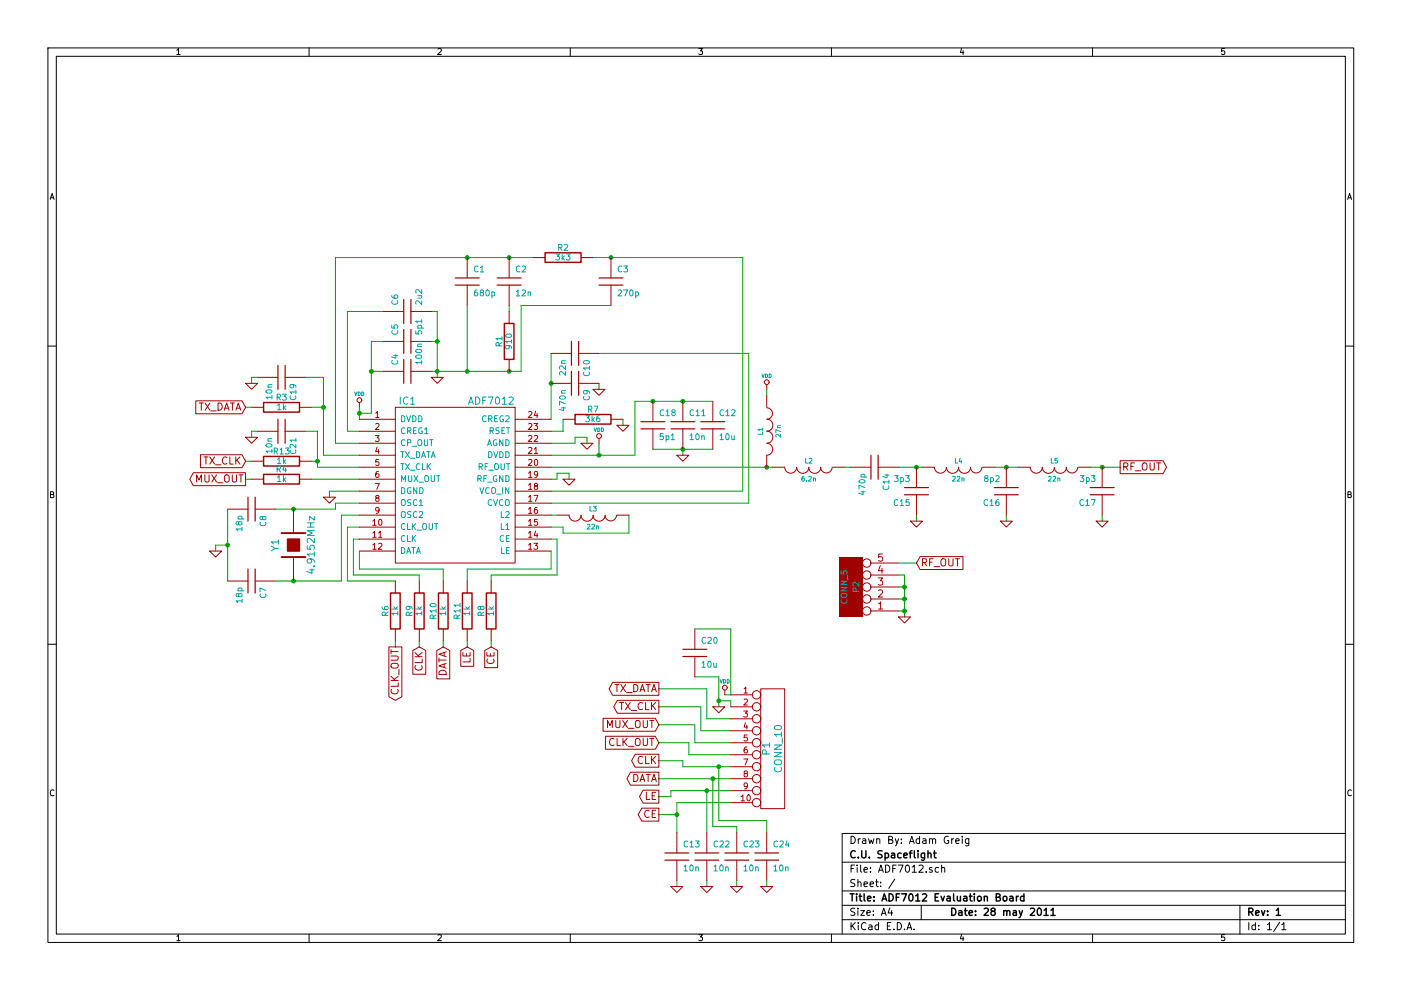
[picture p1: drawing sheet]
<svg xmlns="http://www.w3.org/2000/svg" width="297mm" height="210mm" viewBox="0 0 297 210" stroke-linecap="round" stroke-linejoin="round" font-family="sans-serif">
<g fill="none" stroke="#000" stroke-width=".21">
<path d="M10.2 10.2h276.8v189.6h-276.8zM11.9 11.9h273.3v186.1h-273.3zM37.5 10.7l.3-.4v1.3M37.5 11.6h.7M65.5 10.2v1.7M92.9 10.4l.4-.1 .3 .4-.8 .9h.8M120.9 10.2v1.7M148.2 10.3h.7l-.4 .5 .4 .1v.5l-.2 .2-.5-.2M176.3 10.2v1.7M203.9 10.2l-.3 1h.8M204.2 10.7v.9M231.6 10.2v1.7"/>
<path d="M259.6 10.3h-.6v.6l.2-.1 .4 .1v.5l-.1 .2-.5-.2M10.6 42.3l.4-1.3 .5 1.3M10.8 41.9h.6M285.7 42.3l.4-1.3 .5 1.3M285.9 41.9h.5M10.2 73.4h1.7M285.2 73.4h1.8M10.7 104.9l.6-.1v-.4l-.6-.2v1.3h.5l.2-.4-.2-.2M285.8 104.9l.5-.1 .1-.4-.6-.2v1.3h.5l.2-.4-.3-.2M10.2 136.6h1.7M285.2 136.6h1.8M11.4 167.6a.55 .55 0 0 0-.7 .1 .55 .55 0 0 0 0 .7l.4 .3 .3-.1"/>
<path d="M180.4 177.3a.77 .77 0 0 1 .9 .8 .77 .77 0 0 1-.9 .7zM182 177.8v1M182.4 177.8l-.4 .3M182.9 177.9h.6l.1 .9M183.6 178.2l-.7 .1a.3 .3 0 0 0 .2 .5h.5M184.2 177.8l.2 1 .3-.7 .3 .7 .3-1M185.9 178l.1-.1a.36 .36 0 0 1 .5 .2v.7M185.9 177.8v1M188.4 178.1l.7-.1 .1-.3v-.2l-.8-.2v1.5h.6l.2-.1 .1-.4-.4-.2M189.8 177.8l.4 1M190.5 177.8l-.5 1.4-.2 .1M191.1 178.7v.1"/>
<path d="M191.1 177.9v.2M192.8 178.8l.5-1.5 .5 1.5M192.9 178.4h.8M195 177.9l-.5-.1-.3 .3 .1 .6 .2 .1h.5M195 177.3v1.5M195.7 177.9h.6v.9M196.3 178.2l-.6 .1a.3 .3 0 0 0 .1 .5h.5M197.1 178v-.1a.36 .36 0 0 1 .6 .2v.7M197.1 177.8v1M197.7 178.1a.35 .35 0 0 1 .3-.3 .35 .35 0 0 1 .4 .3v.7M201.1 177.4a.7 .7 0 0 0-.9 .7 .7 .7 0 0 0 .9 .6v-.5h-.3M201.8 177.8v1"/>
<path d="M202.2 177.8l-.4 .3M202.6 178.3l.8-.1-.1-.3-.4-.1-.3 .3 .1 .7h.6M204 177.3v.2M204 177.8v1M205.4 177.8v1.3l-.3 .2h-.4M205.4 177.9l-.4-.1-.3 .3v.6l.3 .1h.4M285.2 176.7h-106.6v21.3M286.5 167.6a.55 .55 0 0 0-.7 .1 .55 .55 0 0 0 0 .7l.4 .3 .3-.1M37.5 198.6l.3-.4v1.2M37.5 199.4h.7M65.5 198v1.8M92.9 198.3l.4-.1 .3 .4-.8 .8h.8"/>
<path d="M120.9 198v1.8M148.2 198.2h.7l-.4 .5 .4 .1v.5l-.2 .1-.5-.1M176.3 198v1.8M178.6 182.8h106.6M178.6 188.9h106.6M178.6 195h106.6M178.6 191.9h106.6M180.4 195.6v1.5M180.4 184.2h.5M180.7 196.3l.6 .8M181.2 183.4h-.8v1.5M181.3 192.6h-.6l-.3 .3 .1 .3 .7 .3v.5l-.3 .1-.5-.1"/>
<path d="M181.3 186.5h-.6l-.3 .3 .1 .3 .7 .3v.5l-.3 .1-.5-.1M181.3 195.6l-.9 .9M181.7 183.4v.2M181.7 183.9v1M181.9 192.6v.1M181.9 187.1l.1-.1a.36 .36 0 0 1 .5 .2v.8M181.9 186.5v1.5M181.9 193.1v1M182 195.6v.2M182 196.1v1M182.5 183.4v1.3l.2 .2M182.5 193.1h.8l-.8 1h.8"/>
<path d="M183.2 184.4l.7-.1-.1-.3-.4-.1-.2 .3 .1 .7h.5M183.2 187.5l.7-.1-.1-.4h-.4l-.2 .2 .1 .7h.5M183.6 195.8a.72 .72 0 0 0-1 .5 .72 .72 0 0 0 .7 .8l.3-.1M183.8 193.6l.7-.2v-.3h-.5l-.2 .2 .1 .7h.6M184.2 196.2h.6l.1 .9M184.5 187.5l.7-.1-.1-.4h-.4l-.2 .2 .1 .7h.5M184.6 184.8v.1M184.6 184v.2M184.9 196.5l-.7 .1a.3 .3 0 0 0 .2 .5h.5M185.2 194v.1M185.2 193.1v.2M185.6 187h.6"/>
<path d="M185.9 186.5v1.3l.3 .2M186.3 196.2l-.5-.1-.3 .3 .1 .6 .2 .1h.5M186.3 184.9l.5-1.5 .5 1.5M186.3 195.6v1.5M186.4 184.5h.7M186.7 187.9v.1M186.7 187v.2M186.9 194.1l.5-1.5 .5 1.5M187 193.6h.7M187.8 183.4a.77 .77 0 0 1 .9 .8 .77 .77 0 0 1-.9 .7zM188.1 196.3h.5M188.7 192.5l-.4 1.1h1"/>
<path d="M188.9 195.6h-.8v1.5h.8M189 193.1v1M189.3 184.2h.5M189.5 197v.1M189.7 186.4l-1.3 2M190 183.4h-.7v1.5M190.2 195.6a.77 .77 0 0 1 .9 .8 .77 .77 0 0 1-.9 .7zM190.4 183.4h1.1l-.7 1.5M191.8 197v.1M192.1 183.6l.2-.2a.81 .81 0 0 1 .6 .8 .81 .81 0 0 1-.6 .7l-.2-.1-.2-.4zM192.3 197.1l.5-1.5 .5 1.5M192.4 196.7h.8"/>
<path d="M193.4 183.8l.5-.4v1.5M193.4 184.9h.9M193.8 197v.1M194.8 183.6l.6-.2 .3 .4-.9 1.1h.9M195.3 191.9v3.1M196.4 184.8v.1M197.6 184l-.3-.1-.3 .3 .1 .2 .5 .1v.4h-.6M199 184l-.4-.1-.3 .3v.6l.3 .1h.4M199.6 184.1l.1-.1a.36 .36 0 0 1 .6 .2v.7M199.6 183.4v1.5M203.9 198.1l-.3 .9h.8M204.2 198.6v.8"/>
<path d="M231.6 198v1.8M259.6 198.2h-.6v.6l.2-.1 .4 .1v.5l-.1 .1-.5-.1M262.9 191.9v6.1M264.8 195.6v1.5M266.2 196.2l-.5-.1-.3 .3 .1 .6 .2 .1h.5M266.2 195.6v1.5M266.9 197v.1M266.9 196.2v.1M268.7 196l.5-.4v1.5M268.7 197.1h.9M271.3 195.5l-1.3 2M271.8 196l.4-.4v1.5"/>
<path d="M271.8 197.1h.8"/>
</g>
<g fill="none" stroke="#000" stroke-width=".3">
<path d="M180.2 189.5h.9M180.7 189.5v1.5M181.3 180.5a.72 .72 0 0 0-1 .5 .72 .72 0 0 0 .7 .9l.3-.1M181.6 189.5v.2M181.6 190v1M182 181.8v.1M182.1 190h.6M182.3 189.5v1.3l.4 .2M182.7 180.4v1.2l.3 .3h.3l.3-.3v-1.2M183.2 189.5v1.3l.2 .2M183.9 190.5l.8-.1-.1-.3-.4-.1-.3 .2 .1 .8h.6M184.3 181.8v.1"/>
<path d="M185.3 190.9v.1M185.3 190.1v.1M187 191l.5-1.5 .5 1.5M187 180.4h-.6l-.3 .3 .2 .3 .6 .3v.5l-.2 .1-.6-.1M187.1 190.6h.8M187.7 180.9h.4l.3 .3-.1 .6-.2 .1-.4-.1M187.7 180.9v1.5M188.5 189.5a.77 .77 0 0 1 .9 .8 .77 .77 0 0 1-.9 .7zM189 180.9h.6l.1 1M189.7 181.3l-.7 .1a.3 .3 0 0 0 .2 .5l.5-.1M190 190.2h.5M190.8 189.5h-.8v1.5"/>
<path d="M191.1 180.9h-.5l-.3 .3 .1 .6 .2 .1 .5-.1M191.2 189.5h1l-.7 1.5M191.6 181.4l.8-.1-.1-.4h-.5l-.2 .2 .1 .7h.6M192.8 180.9h.6M192.9 189.6l.2-.1a.81 .81 0 0 1 .5 .8 .81 .81 0 0 1-.5 .7 .98 .98 0 0 1-.2-1.4zM193.4 180.4l-.4 .2v1.3M193.9 180.4v1.3l.2 .2M194.1 189.9l.5-.4v1.5M194.1 191h.9M194.6 180.4v.1M194.6 180.9v1M195.6 189.7l.6-.2 .3 .4-1 1.1h1"/>
<path d="M196 180.9v1.2l-.2 .3-.4-.1M196 180.9h-.4l-.3 .3 .1 .6 .2 .1 .4-.1M196.7 181l.1-.1a.36 .36 0 0 1 .6 .2v.8M196.7 180.4v1.5M197.9 180.9h.6M198.1 180.4v1.3l.4 .2M198.3 190.2h.5M199 189.5h-.7v1.5h.7M199.5 190l.4 1 .3-1M200.8 190.1h.6l.1 .9M201.5 190.4l-.7 .1a.3 .3 0 0 0 .2 .5h.5M201.8 192.6a.77 .77 0 0 1 .9 .7 .77 .77 0 0 1-.9 .8z"/>
<path d="M202.2 189.5v1.3l.2 .2M203 190v1h.4l.2-.1M203.3 193.1h.6l.1 1M203.6 190v1M204 193.4l-.7 .2a.3 .3 0 0 0 .2 .5l.5-.1M204.3 190.1h.6l.1 .9M204.5 193.1h.6M204.7 192.6v1.3l.4 .2M205 190.4l-.7 .1a.3 .3 0 0 0 .2 .5h.5M205.5 193.6l.7-.2-.1-.3h-.4l-.2 .2v.7h.6M205.5 190h.6M205.7 189.5v1.3l.4 .2"/>
<path d="M206.6 189.5v.2M206.6 190v1M206.8 194v.1M206.8 193.1v.2M207.4 190.1l.3-.1 .4 .3v.5l-.4 .2-.5-.2zM208.7 192.7l.5-.1 .4 .4-1 1.1h1M208.7 190.2l.1-.1a.36 .36 0 0 1 .5 .1v.8M208.7 190v1M210.4 193.2l-.3-.3 .1-.2 .2-.1h.4l.2 .3-.1 .2-.6 .2-.2 .2 .1 .5 .2 .1h.3l.3-.3v-.3l-.3-.3M211.2 190.2h.7l.1-.3v-.2l-.8-.2v1.5h.6l.2-.1 .1-.4-.4-.3M212.8 193.2l.1-.1a.36 .36 0 0 1 .6 .2v.8M212.8 193.1v1"/>
<path d="M212.8 190.1l.4-.1 .3 .3v.5l-.3 .2-.5-.2zM213.5 193.3a.35 .35 0 0 1 .3-.2 .35 .35 0 0 1 .3 .2v.8M214.1 190.1h.6l.1 .9M214.8 190.4l-.7 .1a.3 .3 0 0 0 .2 .5h.5M214.8 193.1h.6l.1 1M215.5 193.4l-.7 .2a.3 .3 0 0 0 .2 .5l.5-.1M215.5 190v1M215.9 190l-.4 .3M216.1 193.1l.3 1M216.8 193.1l-.5 1.4-.2 .1M217.1 190.1l-.4-.1-.3 .3v.6l.3 .1h.4M217.1 189.5v1.5"/>
<path d="M218.5 192.7l.5-.1 .4 .4-1 1.1h1M220.1 192.7l.2-.1a.81 .81 0 0 1 .5 .7 .81 .81 0 0 1-.5 .8l-.2-.1-.2-.5zM221.4 193l.4-.4v1.5M221.4 194.1h.9M222.8 193l.5-.4v1.5M222.8 194.1h.9M264.8 193.4l.7-.1 .2-.2-.1-.4-.2-.1h-.6v1.5M265.2 193.4l.5 .7M266.2 193.6l.8-.2-.1-.3h-.5l-.2 .2 .1 .7h.6M267.5 193.1l.3 1 .4-1M268.8 194v.1M268.8 193.1v.2"/>
<path d="M270.6 193l.4-.4v1.5M270.6 194.1h.9"/>
</g>
<path d="M190.5 119.4h3.8" fill="none" stroke="#00a000" stroke-width=".21"/>
<circle cx="191.8" cy="127" r=".41" fill="#00a000"/>
<g fill="none" stroke="#00a000" stroke-width=".21">
<path d="M190.5 124.5h1.3M190.5 129.5h1.3"/>
<circle cx="191.8" cy="127" r=".41"/>
</g>
<circle cx="151.1" cy="165.1" r=".41" fill="#00a000"/>
<g fill="none" stroke="#00a000" stroke-width=".21">
<path d="M151.1 165.1v10.2h5.1v1.2"/>
<circle cx="151.1" cy="165.1" r=".41"/>
</g>
<circle cx="143.5" cy="172.7" r=".41" fill="#00a000"/>
<g fill="none" stroke="#00a000" stroke-width=".21">
<path d="M143.5 170.2v6.3M149.9 186.7v1.3M162.6 186.7v1.3"/>
<circle cx="143.5" cy="172.7" r=".41"/>
</g>
<circle cx="152.4" cy="148.6" r=".41" fill="#00a000"/>
<g fill="none" stroke="#00a000" stroke-width=".21">
<path d="M194.3 109.2v1.3M213.4 109.2v1.3M139.7 153.7h7.6v3.8h7.6M139.7 146.1h10.2v6.3h5M147.3 143.5h5.1v6.4M153.7 147.3h1.2M139.7 161.3h5.1v1.3h10.1M154.9 167.6h-12.7v1.3h-2.5"/>
<circle cx="152.4" cy="148.6" r=".41"/>
</g>
<circle cx="213.4" cy="99.1" r=".41" fill="#00a000"/>
<g fill="none" stroke="#00a000" stroke-width=".21">
<path d="M210.8 99.1h5.1"/>
<circle cx="213.4" cy="99.1" r=".41"/>
</g>
<circle cx="194.3" cy="99.1" r=".41" fill="#00a000"/>
<g fill="none" stroke="#00a000" stroke-width=".21">
<path d="M144.8 95.3v1.2M162.6 82.6v1.2M179.1 99.1h1.2M190.5 99.1h5.1M116.8 101.6h1.3v-1.3h2.6v1.3"/>
<circle cx="194.3" cy="99.1" r=".41"/>
</g>
<circle cx="144.8" cy="85.1" r=".41" fill="#00a000"/>
<g fill="none" stroke="#00a000" stroke-width=".21">
<path d="M134.6 85.1h16.5"/>
<circle cx="144.8" cy="85.1" r=".41"/>
</g>
<circle cx="127" cy="96.5" r=".41" fill="#00a000"/>
<g fill="none" stroke="#00a000" stroke-width=".21">
<path d="M116.8 94h5.1v-1.3h2.6v1.3M132.1 88.9v1.3M134.6 85.1v11.4h-17.8"/>
<circle cx="127" cy="96.5" r=".41"/>
</g>
<circle cx="116.8" cy="81.3" r=".41" fill="#00a000"/>
<g fill="none" stroke="#00a000" stroke-width=".21">
<path d="M116.8 74.9v14M127 81.3v1.3"/>
<circle cx="116.8" cy="81.3" r=".41"/>
</g>
<circle cx="99.1" cy="78.7" r=".41" fill="#00a000"/>
<g fill="none" stroke="#00a000" stroke-width=".21">
<path d="M99.1 64.8v13.9"/>
<circle cx="99.1" cy="78.7" r=".41"/>
</g>
<circle cx="99.1" cy="54.6" r=".41" fill="#00a000"/>
<g fill="none" stroke="#00a000" stroke-width=".21">
<path d="M78.7 78.7h2.6M81.3 66h-7.6v25.4h2.5"/>
<circle cx="99.1" cy="54.6" r=".41"/>
</g>
<circle cx="76.2" cy="87.6" r=".41" fill="#00a000"/>
<g fill="none" stroke="#00a000" stroke-width=".21">
<path d="M76.2 87.6h2.5"/>
<circle cx="76.2" cy="87.6" r=".41"/>
</g>
<circle cx="92.7" cy="78.7" r=".41" fill="#00a000"/>
<g fill="none" stroke="#00a000" stroke-width=".21">
<path d="M91.4 72.4h1.3M54.6 80h-1.3v1.3M66 86.4h2.6M68.6 96.5h7.6M76.2 86.4v2.5"/>
<circle cx="92.7" cy="78.7" r=".41"/>
</g>
<circle cx="67.3" cy="97.8" r=".41" fill="#00a000"/>
<g fill="none" stroke="#00a000" stroke-width=".21">
<path d="M52.1 97.8h1.2M64.8 91.4h2.5v7.7M66 101.6h10.2M83.8 135.9v1.3M94 135.9v1.3M104.1 135.9v1.3"/>
<circle cx="67.3" cy="97.8" r=".41"/>
</g>
<circle cx="62.2" cy="108" r=".41" fill="#00a000"/>
<g fill="none" stroke="#00a000" stroke-width=".21">
<path d="M76.2 106.7h-5.1v1.3h-12.7M76.2 104.1h-6.3v1.3M133.4 109.2v3.8h-14v-1.2h-2.6"/>
<circle cx="62.2" cy="108" r=".41"/>
</g>
<circle cx="48.3" cy="115.6" r=".41" fill="#00a000"/>
<g fill="none" stroke="#00a000" stroke-width=".21">
<path d="M48.3 115.6h-2.6v1.2M48.3 108v15.2M72.4 109.2h3.8M76.2 111.8h-2.5v11.4h10.1M76.2 116.8v3.9h17.8v2.5M76.2 114.3h-1.3v7.6h14v1.3M116.8 116.8v3.9h-17.7v2.5M116.8 114.3h1.3v7.6h-14v1.3M116.8 109.2h1.3M58.4 123.2h14"/>
<circle cx="48.3" cy="115.6" r=".41"/>
</g>
<circle cx="62.2" cy="123.2" r=".41" fill="#00a000"/>
<g fill="none" stroke="#00a000" stroke-width=".21">
<path d="M54.6 91.4h-1.3v1.3M64.8 80h3.8v16.5M66 97.8h1.3M67.3 99.1h8.9M52.1 101.6h1.2M72.4 109.2v14M88.9 135.9v1.3M99.1 135.9v1.3"/>
<circle cx="62.2" cy="123.2" r=".41"/>
</g>
<circle cx="68.6" cy="86.4" r=".41" fill="#00a000"/>
<g fill="none" stroke="#00a000" stroke-width=".21">
<path d="M91.4 66h1.3v14M52.1 86.4h1.2"/>
<circle cx="68.6" cy="86.4" r=".41"/>
</g>
<circle cx="92.7" cy="72.4" r=".41" fill="#00a000"/>
<g fill="none" stroke="#00a000" stroke-width=".21">
<path d="M81.3 72.4h-2.6v15.2"/>
<circle cx="92.7" cy="72.4" r=".41"/>
</g>
<circle cx="78.7" cy="78.7" r=".41" fill="#00a000"/>
<g fill="none" stroke="#00a000" stroke-width=".21">
<path d="M113 54.6h-41.9v39.4h5.1"/>
<circle cx="78.7" cy="78.7" r=".41"/>
</g>
<circle cx="107.9" cy="54.6" r=".41" fill="#00a000"/>
<g fill="none" stroke="#00a000" stroke-width=".21">
<path d="M125.7 54.6h31.8v49.5h-40.7"/>
<circle cx="107.9" cy="54.6" r=".41"/>
</g>
<circle cx="129.5" cy="54.6" r=".41" fill="#00a000"/>
<g fill="none" stroke="#00a000" stroke-width=".21">
<path d="M108 64.8v1.2M129.5 64.8h-19v13.9h-19.1"/>
<circle cx="129.5" cy="54.6" r=".41"/>
</g>
<circle cx="107.9" cy="78.7" r=".41" fill="#00a000"/>
<g fill="none" stroke="#00a000" stroke-width=".21">
<path d="M127 74.9h31.8v31.8h-42M119.4 88.9v2.5h-2.6M127 94v2.5"/>
<circle cx="107.9" cy="78.7" r=".41"/>
</g>
<circle cx="138.4" cy="85.1" r=".41" fill="#00a000"/>
<g fill="none" stroke="#00a000" stroke-width=".21">
<path d="M138.4 95.3h12.7"/>
<circle cx="138.4" cy="85.1" r=".41"/>
</g>
<circle cx="144.8" cy="95.3" r=".41" fill="#00a000"/>
<g fill="none" stroke="#00a000" stroke-width=".21">
<path d="M116.8 99.1h47"/>
<circle cx="144.8" cy="95.3" r=".41"/>
</g>
<circle cx="162.6" cy="99.1" r=".41" fill="#00a000"/>
<g fill="none" stroke="#00a000" stroke-width=".21">
<path d="M231.1 99.1h6.4M233.7 109.2v1.3"/>
<circle cx="162.6" cy="99.1" r=".41"/>
</g>
<circle cx="233.7" cy="99.1" r=".41" fill="#00a000"/>
<g fill="none" stroke="#00a000" stroke-width=".21">
<path d="M147.3 133.4h7.6v13.9M139.7 149.9h8.9v5h6.3M139.7 157.5h6.4v2.5h8.8M152.4 148.6h2.5v1.3M139.7 165.1h15.2M139.7 172.7h3.8M143.5 170.2h11.4M149.9 167.6v8.9M143.5 186.7v1.3M156.2 186.7v1.3"/>
<circle cx="233.7" cy="99.1" r=".41"/>
</g>
<circle cx="149.9" cy="167.6" r=".41" fill="#00a000"/>
<g fill="none" stroke="#00a000" stroke-width=".21">
<path d="M152.4 162.6v11.4h10.2v2.5"/>
<circle cx="149.9" cy="167.6" r=".41"/>
</g>
<circle cx="152.4" cy="162.6" r=".41" fill="#00a000"/>
<g fill="none" stroke="#00a000" stroke-width=".21">
<path d="M190.5 127h1.3"/>
<circle cx="152.4" cy="162.6" r=".41"/>
</g>
<circle cx="191.8" cy="129.5" r=".41" fill="#00a000"/>
<g fill="none" stroke="#00a000" stroke-width=".21">
<path d="M190.5 121.9h1.3v8.9"/>
<circle cx="191.8" cy="129.5" r=".41"/>
</g>
<circle cx="191.8" cy="124.5" r=".41" fill="#00a000"/>
<circle cx="191.8" cy="124.5" r=".41" fill="none" stroke="#00a000" stroke-width=".21"/>
<path d="M177.8 118.1h5.1v12.7h-5.1z" fill="#ffff80"/>
<path d="M177.8 118.1h5.1v12.7h-5.1z" fill="#a00000"/>
<g fill="none" stroke="#a00000" stroke-width=".21">
<path d="M99.1 54.6v4.3M108 54.6v4.3M113 54.6h2.6M123.2 54.6h2.5M129.5 54.6v4.3M81.3 66h4.3M81.3 72.4h4.3M81.3 78.7h4.3M87.1 66h4.3M87.1 72.4h4.3M87.1 78.7h4.3M99.1 60.5v4.3"/>
<path d="M108 60.5v4.3M108 66v2.6M108 76.2v2.5M116.8 74.9h4.4M122.7 74.9h4.3M129.5 60.5v4.3M41.5 85h9.8l.8 1.4-.8 1.3h-9.8zM42.2 85.4h.9M42.5 96.4h8.8l.8 1.4-.8 1.4h-8.8zM42.7 85.4v1.6M43.2 96.9h.9M43.5 85.4l1 1.6"/>
<path d="M43.7 96.9v1.5M44.5 96.9l1 1.5M44.5 85.4l-1 1.6M44.7 87.1h1.2M45.5 96.9l-1 1.5M45.7 98.6h1.2M46.2 85.4a.77 .77 0 0 1 .9 .8 .77 .77 0 0 1-.9 .8zM47.5 87l.6-1.6 .5 1.6M47.7 86.5h.7M48.1 97a.72 .72 0 0 0-1 .5 .72 .72 0 0 0 .7 .9l.3-.1M48.7 96.9v1.5h.8M48.8 85.4h.9"/>
<path d="M49.3 85.4v1.6M50 96.9v1.5M50 87l.5-1.6 .5 1.6M50.1 86.5h.8M50.2 97.5l.7 .9M50.9 96.9l-.9 .9M52.1 81.3h2.5l-1.3 1.3zM52.1 92.7h2.5l-1.3 1.3zM53.3 86.4h2.6M53.3 97.8h2.6M54.6 80h4.3M54.6 91.4h4.3"/>
<path d="M60.5 80h4.3M60.5 91.4h4.3M63.5 86.4h2.5M63.5 97.8h2.5M76.2 85.3v1.1M91.4 80h2.6l-1.3 1.3zM116.8 81.3h4.4M119.4 88.9h2.5M122.7 81.3h4.3M123.2 94h2.5l-1.2 1.3zM125.7 82.6h2.6l-1.3 1.2zM127 93v1"/>
<path d="M129.5 88.9h2.6M130.8 90.2h2.6l-1.3 1.2zM138.4 85.1v4.3M138.4 90.9v4.4M143.5 96.5h2.6l-1.3 1.3zM144.8 85.1v4.3M144.8 90.9v4.4M151.1 85.1v4.3M151.1 90.9v4.4M162.6 81.5v1.1M162.6 83.8v2.6M162.6 86.5a1.22 1.22 0 0 1 1.2 1.2 1.22 1.22 0 0 1-1.2 1.2"/>
<path d="M162.6 91.4a1.3 1.3 0 0 1 1.3 1.3 1.3 1.3 0 0 1-1.3 1.3 1.27 1.27 0 0 1 1.2 1.3 1.27 1.27 0 0 1-1.2 1.2v2.6M162.6 88.8a1.3 1.3 0 0 1 1.3 1.3 1.3 1.3 0 0 1-1.3 1.3M163.8 99.1h2.6a1.27 1.27 0 0 0 1.2 1.2 1.27 1.27 0 0 0 1.3-1.2 1.3 1.3 0 0 0 1.3 1.3 1.3 1.3 0 0 0 1.3-1.3M176.4 99.1a1.19 1.19 0 0 1-1.2 1.2 1.19 1.19 0 0 1-1.2-1.2 1.3 1.3 0 0 1-1.3 1.3 1.3 1.3 0 0 1-1.2-1.3M176.5 99.1h2.6M180.3 99.1h4.4M186.2 99.1h4.3M194.3 99.1v4.3M195.6 99.1h2.5a1.27 1.27 0 0 0 1.3 1.2 1.27 1.27 0 0 0 1.3-1.2 1.3 1.3 0 0 0 1.3 1.3 1.3 1.3 0 0 0 1.3-1.3M208.2 99.1a1.19 1.19 0 0 1-1.2 1.2 1.19 1.19 0 0 1-1.2-1.2 1.3 1.3 0 0 1-1.3 1.3 1.3 1.3 0 0 1-1.3-1.3M208.3 99.1h2.5M213.4 99.1v4.3"/>
<path d="M215.9 99.1h2.5a1.27 1.27 0 0 0 1.3 1.2 1.27 1.27 0 0 0 1.3-1.2 1.3 1.3 0 0 0 1.3 1.3 1.3 1.3 0 0 0 1.3-1.3M223.5 99.1a1.3 1.3 0 0 0 1.3 1.3 1.3 1.3 0 0 0 1.3-1.3M226.1 99.1a1.22 1.22 0 0 0 1.2 1.2 1.22 1.22 0 0 0 1.2-1.2M228.6 99.1h2.5M233.7 99.1v4.3M237.5 97.7h9.1l.7 1.4-.7 1.3h-9.1zM238.3 99l.7-.1 .1-.2v-.4l-.3-.2h-.5v1.6M238.6 99l.5 .7M239.8 98.9h.5M240.5 98.1h-.7v1.6M240.7 99.8h1.2M242.4 98.2a.5 .5 0 0 1 .5 0 .5 .5 0 0 1 .3 .5l-.1 .8-.3 .2a.53 .53 0 0 1-.6-.5v-.5z"/>
<path d="M243.8 98.1v1.3l.3 .3h.3l.3-.3v-1.3M245.2 98.1h.9M245.7 98.1v1.6M41 100.2h11.1v2.8h-11.1l-.8-1.4zM41.7 102.2v-1.5l.5 1.1 .5-1.1v1.5M43.4 100.7v1.2l.3 .3h.3l.3-.3v-1.2M44.5 116.8h2.5l-1.3 1.3zM44.9 100.7l1 1.5M45.9 100.7l-1 1.5M46.1 102.4h1.2M47.7 100.9a.5 .5 0 0 1 .5-.2 .5 .5 0 0 1 .4 .5l-.1 .8-.3 .2a.53 .53 0 0 1-.6-.5zM48.3 108h4.3"/>
<path d="M49.3 100.7v1.2l.3 .3h.2l.3-.3v-1.2M50.6 100.7h.9M51.1 100.7v1.5M53.3 101.6h2.6M54.1 108h4.3M63.5 101.6h2.5M68.6 105.4h2.5l-1.2 1.3zM118.1 109.2h2.6a1.27 1.27 0 0 0 1.2 1.3 1.27 1.27 0 0 0 1.3-1.3 1.3 1.3 0 0 0 1.3 1.3 1.3 1.3 0 0 0 1.3-1.3M119.4 101.6h2.5l-1.2 1.3zM125.7 109.2a1.3 1.3 0 0 0 1.3 1.3 1.3 1.3 0 0 0 1.3-1.3M128.3 109.2a1.22 1.22 0 0 0 1.2 1.2 1.22 1.22 0 0 0 1.2-1.2M130.8 109.2h2.6"/>
<path d="M184.7 119.4h5.8M186.6 119.9l-.3 1.1h.9M187.1 117.4h-.8v.8l.2-.2 .5 .1 .1 .2v.5l-.3 .2-.5-.2M193 110.5h2.6l-1.3 1.3zM194.3 104.9v4.3M195.1 118h9.1v2.8h-9.1l-.8-1.4zM195.6 119.3l.7-.1 .2-.2-.1-.4-.2-.1h-.6v1.5M196 119.3l.5 .7M197.1 119.2h.5M197.8 118.5h-.7v1.5M199.7 118.5a.5 .5 0 0 1 .6 0 .5 .5 0 0 1 .2 .5v.8l-.3 .2a.53 .53 0 0 1-.7-.5v-.5zM201.2 118.5v1.2l.3 .3h.3l.3-.3v-1.2"/>
<path d="M202.6 118.5h.8M203 118.5v1.5M212.1 110.5h2.5l-1.2 1.3zM213.4 104.9v4.3M232.4 110.5h2.6l-1.3 1.3zM233.7 104.9v4.3M48.3 123.2h4.3M54.1 123.2h4.3M82.4 137.2h2.8v10.5l-1.4 .8-1.4-.8zM82.9 139.1h1.3l.2 .3v.3l-.2 .3h-1.3M82.9 137.7v.9M82.9 138.2h1.5"/>
<path d="M83.8 123.2v2.5M83.8 133.4v2.5M87.5 137.9l1.4-.7 1.4 .7v5.1h-2.8zM88 139.2h1.5M88 138.4l.9 .8M88.9 123.2v2.5M88.9 133.4v2.5M89.5 139.8v.7h-1.5M89.5 138.4l-.9 .6M92.6 137.9l1.4-.7 1.4 .7v6h-2.8zM93.1 139.5v.9M93.1 140h1.5"/>
<path d="M94 123.2v2.5M94 133.4v2.5M94.2 138.4v.7M94.6 138.2l-1.5 .5 1.5 .5M97.7 137.9l1.4-.7 1.3 .7v3.4h-2.7zM98.1 138.4v.7h1.6v-.7M98.9 138.6v.5M99.1 123.2v2.5M99.1 133.4v2.5M99.7 139.6v.7h-1.6M102.8 137.9l1.3-.7 1.4 .7v3.7h-2.7zM103.2 138.4v.7h1.5v-.7"/>
<path d="M103.4 139.7a.72 .72 0 0 0 .5 1 .72 .72 0 0 0 .8-.7l-.1-.3M104 138.6v.5M104.1 123.2v2.5M104.1 133.4v2.5M147.3 133.4v4.3M147.3 139.2v4.3M184.7 129.5h5.8M184.7 127h5.8M184.7 124.5h5.8M184.7 121.9h5.8M186.2 122.5h.9l-.5 .6 .5 .2v.6l-.3 .2-.6-.2M186.3 128l.4-.4v1.5"/>
<path d="M186.3 125.2l.5-.1 .3 .4-.9 1.1h.9M186.3 129.1h.8M187 120.5v1M190.5 130.8h2.5l-1.2 1.3zM198 120.1h1.2M82.9 144.3h1.5M82.9 143.4l.9 .9M83 140.8a.99 .99 0 0 1 1.4 .2 .53 .53 0 0 1-.5 .7h-.5a.52 .52 0 0 1-.4-.9zM83.1 146.2a.72 .72 0 0 0 .5 1 .72 .72 0 0 0 .8-.7l-.1-.3M84.4 144.8v.7h-1.5M84.4 143.4l-.8 .6M84.6 141.9v1.2"/>
<path d="M88.1 141.1a.72 .72 0 0 0 .5 1 .72 .72 0 0 0 .9-.7l-.1-.3M93.1 142.4a.81 .81 0 0 1 1-.2 .81 .81 0 0 1 .5 .8h-1.5zM94.2 140.8v.8M94.6 140.7l-1.5 .5 1.5 .5M127.9 152.3h11l.8 1.4-.8 1.3h-11zM128.4 156.1h10.5l.8 1.4-.8 1.4h-10.5zM128.8 154.3v-1.5l.5 1 .5-1v1.5M129.9 144.7h9.8v2.7h-9.8l-.8-1.3zM130.2 156.7a.72 .72 0 0 0-1 .5 .72 .72 0 0 0 .7 .9l.3-.1M130.4 145.1h.8M130.6 152.8v1.2l.3 .3h.2l.3-.3v-1.2M130.8 145.1v1.6"/>
<path d="M130.8 156.6v1.5h.8M130.9 148.5h8.8v2.7h-8.8l-.8-1.3zM131.4 148.9h.8M131.6 145.1l1 1.6M131.8 148.9v1.6M132 152.8l1 1.5M132.1 156.6v1.5M132.3 157.2l.7 .9M132.6 148.9l1 1.6M132.6 145.1l-1 1.6M132.8 146.8h1.2M133 156.6l-.9 .9"/>
<path d="M133 152.8l-1 1.5M133.2 158.2h1.2M133.2 154.4h1.2M133.6 148.9l-1 1.6M133.8 150.6h1.2M134.4 145.1a.77 .77 0 0 1 .9 .8 .77 .77 0 0 1-.9 .8zM134.7 159.9h5v2.8h-5l-.8-1.4zM134.8 156.8a.5 .5 0 0 1 .6-.2 .5 .5 0 0 1 .3 .5v.8l-.3 .2a.53 .53 0 0 1-.7-.5zM134.8 153a.5 .5 0 0 1 .6-.2 .5 .5 0 0 1 .3 .5v.8l-.3 .2a.53 .53 0 0 1-.7-.5zM135.7 146.7l.5-1.6 .5 1.6M135.8 146.2h.8M136.2 149.1a.72 .72 0 0 0-1 .5 .72 .72 0 0 0 .7 .9l.3-.2"/>
<path d="M136.4 156.6v1.2l.3 .3h.3l.3-.3v-1.2M136.4 152.8v1.2l.3 .3h.3l.3-.3v-1.2M136.9 148.9v1.6h.7M137 145.1h.8M137.4 145.1v1.6M137.8 156.6h.8M137.8 152.8h.8M138.1 148.9v1.6M138.2 146.7l.5-1.6 .5 1.6M138.2 152.8v1.5M138.2 156.6v1.5M138.3 146.2h.7"/>
<path d="M138.4 149.6l.6 .9M139 148.9l-.9 .9M151.1 149.9h2.6l-1.3 1.2zM153.7 146.3v1M154.9 147.3h4.6M154.9 149.9h4.6M154.9 152.4h4.6M154.9 154.9h4.6M154.9 157.5h4.6M157.7 150.7h.8l-.5 .5 .4 .2v.5l-.2 .1-.5-.1M157.8 146.1l.3-.4v1.2M157.8 148.3l.4-.1 .3 .4-.8 .9h.8"/>
<path d="M157.8 146.9h.7M158 153.2l-.2 1h.7M158.3 158.4h-.2l-.3 .3v.7l.2 .2 .4-.1 .1-.4-.3-.2h-.2l-.2 .2M158.3 153.7v.9M158.4 155.8h-.6v.6l.1-.1 .5 .1v.6l-.2 .1-.4-.1M161.3 146.1h5.1v25.4h-5.1zM133.7 163.7h6v2.8h-6l-.8-1.4zM134.4 164.2a.77 .77 0 0 1 .9 .7 .77 .77 0 0 1-.9 .8zM135.7 165.7l.5-1.5 .5 1.5M135.8 165.3h.8M136.1 171.3h3.6v2.8h-3.6l-.8-1.4zM136.2 160.5a.72 .72 0 0 0-1 .5 .72 .72 0 0 0 .7 .9l.3-.1"/>
<path d="M136.3 167.5h3.4v2.8h-3.4l-.7-1.4zM136.9 160.4v1.5h.7M137 164.2h.8M137 168v1.5h.8M137.4 164.2v1.5M137.6 172a.72 .72 0 0 0-1 .5 .72 .72 0 0 0 .7 .8l.3-.1M138.1 160.4v1.5M138.2 165.7l.5-1.5 .5 1.5M138.3 172.5h.5M138.3 168.7h.5M138.3 165.3h.7M138.4 161l.6 .9"/>
<path d="M139 171.8h-.7v1.5h.7M139 168h-.7v1.5h.7M139 160.4l-.9 .9M143.5 176.5v4.3M149.9 176.5v4.3M154.9 160h4.6M154.9 162.6h4.6M154.9 165.1h4.6M154.9 167.6h4.6M154.9 170.2h4.6M156.2 176.5v4.3M157.1 168.9l.4-.4v1.3"/>
<path d="M157.1 169.8h.8M157.7 160.9h.8l-.5 1.3M158 164l-.2-.1v-.3l.4-.2 .2 .2v.3l-.5 .2-.1 .1v.3l.2 .2h.2l.3-.2-.1-.4-.2-.1M158.5 166.5l-.3 .3-.3-.1-.1-.6 .4-.1 .3 .2-.1 .8-.2 .2-.3 .1M158.5 168.7l.1-.2a.67 .67 0 0 1 .5 .7 .67 .67 0 0 1-.5 .6l-.2-.5zM162.6 176.5v4.3M142.2 188h2.6l-1.3 1.2zM143.5 182.4v4.3M148.6 188h2.5l-1.2 1.2zM149.9 182.4v4.3M154.9 188h2.6l-1.3 1.2zM156.2 182.4v4.3"/>
<path d="M161.3 188h2.5l-1.2 1.2zM162.6 182.4v4.3"/>
<circle cx="76.2" cy="84.8" r=".51"/>
<circle cx="127" cy="92.5" r=".51"/>
<circle cx="162.6" cy="81" r=".51"/>
<circle cx="183.8" cy="119.4" r=".89"/>
<circle cx="183.8" cy="124.5" r=".89"/>
<circle cx="183.8" cy="121.9" r=".89"/>
<circle cx="183.8" cy="129.5" r=".89"/>
<circle cx="183.8" cy="127" r=".89"/>
<circle cx="153.7" cy="145.8" r=".51"/>
<circle cx="160.4" cy="157.5" r=".89"/>
<circle cx="160.4" cy="154.9" r=".89"/>
<circle cx="160.4" cy="149.9" r=".89"/>
<circle cx="160.4" cy="147.3" r=".89"/>
<circle cx="160.4" cy="152.4" r=".89"/>
<circle cx="160.4" cy="162.6" r=".89"/>
<circle cx="160.4" cy="160" r=".89"/>
<circle cx="160.4" cy="167.6" r=".89"/>
<circle cx="160.4" cy="170.2" r=".89"/>
<circle cx="160.4" cy="165.1" r=".89"/>
</g>
<g fill="none" stroke="#00a0a0" stroke-width=".21">
<path d="M101.3 56.5a.55 .55 0 0 0-.7 .1 .55 .55 0 0 0 0 .8l.4 .3 .3-.2M101.9 56.8l.3-.4v1.3M101.9 57.7h.7M110.2 56.5a.55 .55 0 0 0-.7 .1 .55 .55 0 0 0 0 .8l.4 .3 .3-.2M110.7 56.5l.5-.1 .3 .4-.8 .9h.8M117.8 53.8h.8l-.4 .5 .4 .2v.5l-.2 .1-.6-.1M118.4 52.5l.6-.1 .1-.5-.7-.1v1.3M118.7 52.5l.5 .6M119.2 53.8v1.3M119.3 54.6l.4 .5M119.7 51.9l.4-.1 .3 .4-.8 .9h.8M119.7 54.3l-.5 .5"/>
<path d="M120.1 53.8h.8l-.5 .5 .4 .2v.5l-.2 .1-.5-.1M131.8 56.5a.55 .55 0 0 0-.7 .1 .55 .55 0 0 0 0 .8l.4 .3 .3-.2M132.3 56.4h.7l-.4 .5 .4 .1v.5l-.2 .2-.5-.2M83.1 62.7v.2l.3 .3h.7l.2-.2-.1-.4-.4-.1-.3 .3v.2l.3 .2M83.1 68.9v.6l.6 .1-.2-.2 .2-.5h.5l.1 .2-.1 .5M83.2 63.8a.55 .55 0 0 0 .1 .7 .55 .55 0 0 0 .7 0l.3-.4-.1-.3M83.2 70.1a.55 .55 0 0 0 .1 .7 .55 .55 0 0 0 .7 0l.3-.3-.1-.4M83.2 76.5a.55 .55 0 0 0 .1 .7 .55 .55 0 0 0 .7 0l.3-.4-.1-.3M83.5 75.4h.8M83.9 75.2v.7l-.9-.2M88.1 70.2v.6h.6l-.1-.1 .1-.5h.6l.1 .2-.1 .4M88.2 75.4a.74 .74 0 0 1 1.2 .3 .74 .74 0 0 1-1.3-.1z"/>
<path d="M88.3 74.2a.66 .66 0 0 1 .6-.2 .66 .66 0 0 1 .5 .5 .74 .74 0 0 1-1.3-.2zM88.6 62.7h.8M88.6 69.6h1.2M88.6 73.5h.8M88.6 69.6v-.4l.2-.2 .6 .1v.5M89.3 62.7l.1 .5h-.8M89.4 63.8v.8l-.9-.8-.4 .2 .2 .5M89.4 61.4v.8l-.9-.8-.4 .2 .2 .5M89.4 68.1h-1.3l.4 .4M89.4 76.8h-1.3l.4 .4M89.4 72.9l-.8 .1 .1 .5M89.4 67.8v.7"/>
<path d="M89.4 76.5v.7M101.2 61.5h-.3l-.3 .3v.7l.2 .2 .4-.1 .1-.4-.2-.2h-.3l-.2 .2M102 62l-.1-.1v-.3l.4-.1 .2 .1v.3l-.6 .2-.1 .2v.2l.2 .2h.3l.2-.2v-.4l-.2-.1M103.1 61.6l.2-.1a.67 .67 0 0 1 .5 .6 .67 .67 0 0 1-.5 .6l-.3-.4zM104.3 62l.3-.1 .3 .2-.1 .6h-.5M104.3 61.9v1.3M105.8 73.3v-.6h-.5l-.1 .6h1.2M106.4 71.8h-1.2l.3 .3M106.4 72.6l-.6 .4M106.4 71.4v.7M107.3 70.9a.66 .66 0 0 1 .7-.2 .66 .66 0 0 1 .5 .5 .74 .74 0 0 1-1.3-.1zM107.7 73.3l.3 .2-.1 .4h-.6l-.1-.4 .2-.2h.8l.2 .2 .1 .4"/>
<path d="M108.5 72.4h-1.3l.4 .3M108.5 72v.7M109.5 61.8l.3-.3v1.2M109.5 62.7h.7M110.7 61.6l.5-.1 .2 .3-.8 .9h.8M112 62h.4l.1 .7M112 61.9v.8M119 77h.9M119.9 78.8v.8l-.9-.8-.4 .2 .1 .5M119.9 77.6v.8l-.9-.8-.4 .2 .1 .5M119.9 76.5h-.8l.1 .5M123.8 76.6a.74 .74 0 0 1 1.2 .3 .74 .74 0 0 1-1.3-.1z"/>
<path d="M123.8 78.9a.55 .55 0 0 0 .1 .7 .55 .55 0 0 0 .8 0l.3-.4-.2-.3M125 78h-1.3l.4 .4M125 77.7v.7M131.1 61.6l.4-.1 .3 .3-.8 .9h.8M132.2 61.5h.8l-.5 1.2M133.6 61.6l.2-.1a.67 .67 0 0 1 .4 .6 .67 .67 0 0 1-.4 .6l-.3-.4zM134.8 62l.3-.1 .3 .2-.1 .6h-.5M134.8 61.9v1.3M161.5 79.3l.3 .8 .3-.8M162.3 79.3a.38 .38 0 0 1 .4 .4 .38 .38 0 0 1-.4 .4zM163.1 79.3a.38 .38 0 0 1 .4 .4 .38 .38 0 0 1-.4 .4zM56.5 82.8a.74 .74 0 0 1 1.2 .3 .74 .74 0 0 1-1.3-.1z"/>
<path d="M56.5 94.3a.74 .74 0 0 1 1.2 .2 .74 .74 0 0 1-1.3-.1zM56.8 82.1h.9M56.8 93.5h.9M57.7 84.2h-1.3l.4 .4M57.7 81.6h-.8v.5M57.7 95.7h-1.3l.4 .3M57.7 93h-.8v.5M57.7 83.9v.7M57.7 95.3v.7M58.1 95.7l.7-.1v-.5l-.7-.1v1.3M58.4 95.7l.5 .6M58.8 84.2h.6v-.5l-.6-.1v1.2"/>
<path d="M58.8 99.5l.6-.1v-.5l-.6-.1v1.3M58.8 86l.4-.4v1.3M58.8 97.4l.4-.4v1.3M58.8 86.9h.7M58.8 98.3h.7M59.1 84.2l.4 .6M59.1 99.5l.4 .6M59.4 95.4l.3-.4v1.3M59.4 96.3h.7M59.9 83.6h.8l-.5 .4 .4 .2v.5l-.1 .1-.6-.1M60.1 85.6v1.3M60.1 97v1.3"/>
<path d="M60.2 86.4l.4 .5M60.2 97.8l.4 .5M60.2 98.8l-.2 .9h.7M60.5 95h.8l-.4 .5 .3 .1v.5l-.1 .2-.6-.2M60.6 99.2v.9M60.6 86l-.5 .5M60.6 97.5l-.5 .4M61.6 84a.55 .55 0 0 0 .1 .7 .55 .55 0 0 0 .7 0l.3-.4-.1-.3M61.6 95.4a.55 .55 0 0 0 .1 .7 .55 .55 0 0 0 .7 0l.3-.3-.1-.4M62 81.5l.3 .3-.1 .3-.6 .1-.1-.4 .2-.3 .7 .1 .3 .2v.3M62.7 83.1h-1.2l.3 .4M62.7 94.2v.8l-.9-.8-.3 .2 .1 .5"/>
<path d="M62.7 93.3h-1.2l.3 .4M62.7 82.8v.7M62.7 93v.7M75.2 83.1l.2 .8 .3-.8M75.9 83.1a.38 .38 0 0 1 .5 .4 .38 .38 0 0 1-.5 .4zM76.7 83.1a.38 .38 0 0 1 .4 .4 .38 .38 0 0 1-.4 .4zM118.7 84.1a.74 .74 0 0 1 1.2 .3 .74 .74 0 0 1-1.3-.2zM119 86.5h.9M119 83.4h.9M119.5 86.3v.8l-.9-.3M119.9 85.6l-1.3-.5v.8M119.9 82.8l-.8 .1 .1 .5"/>
<path d="M123.8 84a.55 .55 0 0 0 .1 .8 .55 .55 0 0 0 .8-.1l.3-.3-.2-.4M124.2 88.1h.8l-.5 .5 .4 .1v.6l-.2 .1-.5-.1M124.3 82.8l.2 .2-.1 .4-.6 .1-.1-.5 .3-.2 .7 .1 .2 .1 .1 .4M124.8 86.8l.6-.1 .1-.5-.7-.1v1.3M125.1 86.8l.4 .6M125.5 88.1v1.3M125.7 88.9l.3 .5M125.9 86.1h.9l-.6 1.3M126 90.7l.2 .8 .3-.8M126 88.6l-.5 .5M126.7 90.7a.38 .38 0 0 1 .5 .4 .38 .38 0 0 1-.5 .4zM127.1 88.1h-.3l-.3 .3v.8l.2 .2 .5-.1v-.4l-.2-.3h-.3l-.2 .3"/>
<path d="M127.5 90.7a.38 .38 0 0 1 .4 .4 .38 .38 0 0 1-.4 .4zM140.6 91.9h-.6v.7l.1-.2 .5 .2v.5l-.2 .1-.4-.1M140.7 87a.55 .55 0 0 0-.7 .1 .55 .55 0 0 0 0 .7l.4 .3 .3-.1M141.2 87.2l.4-.3v1.2M141.2 92.4h.4l.2 .2-.1 .6h-.5M141.2 88.1h.7M141.2 92.4v1.2M142.3 92.3l.4-.4v1.3M142.3 93.2h.7M142.7 87.4l-.2-.1v-.3l.4-.1 .2 .1v.3l-.6 .2-.1 .2v.2l.3 .2h.2l.3-.2-.1-.4-.2-.1M146.3 92.3l.4-.4v1.3M146.3 93.2h.7"/>
<path d="M147.1 87a.55 .55 0 0 0-.8 .1 .55 .55 0 0 0 .1 .7l.3 .3 .4-.1M147.6 87.2l.3-.3v1.2M147.6 88.1h.7M147.6 92.1l.2-.2a.67 .67 0 0 1 .5 .7 .67 .67 0 0 1-.5 .6l-.3-.5zM148.8 87.2l.3-.3v1.2M148.8 92.5l.5-.1v.8M148.8 88.1h.7M148.8 92.4v.8M152.7 92.3l.3-.4v1.3M152.7 93.2h.7M153.4 87a.55 .55 0 0 0-.7 .1 .55 .55 0 0 0 0 .7l.4 .3 .3-.1M153.9 87.2l.4-.3v1.2"/>
<path d="M153.9 88.1h.7M154 92.1l.2-.2a.67 .67 0 0 1 .4 .7 .67 .67 0 0 1-.4 .6l-.3-.5zM155.1 87l.5-.1 .3 .3-.8 .9h.8M155.1 92.4l.1 .8 .5-.1M155.7 92.4v.8M161.7 91.6v.5h-1M161.7 91h-1l.3 .3M161.7 90.8v.5M164.8 90.7h.7M165.5 92.1v.6l-.7-.6-.3 .2 .1 .4M165.5 91.5l-1-.4v.6M165.5 90.2l-.6 .1v.4"/>
<path d="M170.8 97.2v1h.5M171.6 97.3l.4-.1 .1 .3-.6 .7h.6M202.6 97.2v1h.4M203.6 97.1l-.3 .8h.6M203.8 97.5v.7M222.9 97.2v1h.5M224.2 97.2h-.5l-.1 .5 .5-.1 .1 .5h-.6M50.5 110h1.2M50.5 110v-.3l.2-.3 .6 .2v.4M50.6 110.8l.2-.2h.3l.2 .2v.4l-.2 .1-.5-.1-.1-.6h-.3l-.2 .2 .2 .5h.3l.1-.2M51.3 112.2h-1.3l.4 .3M51.3 111.8v.7"/>
<path d="M55.2 110.7a.55 .55 0 0 0 .1 .7 .55 .55 0 0 0 .8 0l.3-.4-.1-.3M55.7 109.7l.2-.2h.3l.2 .2-.1 .4-.1 .1-.5-.1-.2-.6h-.3l-.1 .2 .1 .4h.3l.2-.1M58.8 101.2l.4-.4v1.3M58.8 102.1h.7M60.1 100.8v1.3M60.2 101.6l.4 .5M60.6 101.3l-.5 .5M124.5 111.3l.4-.1 .2 .3-.6 .7h.6M125.1 107.3v1.1h.5M125.5 111.3l.4-.1 .1 .3-.6 .7h.6M125.8 107.3h.6l-.3 .4 .3 .1v.5h-.6M126.5 111.6l.4-.1v.7"/>
<path d="M126.5 111.5v.7M170.5 101l-.4 .1-.1 .7 .2 .2 .3-.1v-.5h-.3l-.2 .2M171 101.9v.1M171.5 101.1l.3-.1 .2 .3-.6 .7h.6M172.5 101.4h.3l.1 .6M172.5 101.3v.7M182.2 101.9a.74 .74 0 0 1 1.2 .2 .74 .74 0 0 1-1.3-.1zM182.5 104.3h.9M182.5 101.1h1.3M182.6 101.1l-.1-.3 .3-.3 .5 .2v.4M183 104.1v.8l-.9-.3M183.4 103.4l-1.3-.5v.8"/>
<path d="M187.3 103a.55 .55 0 0 0 .1 .8 .55 .55 0 0 0 .8-.1l.3-.3-.2-.4M187.6 100.7h.9M188.1 100.5v.8l-1-.3M188.5 102.2h-1.3l.4 .3M188.5 101.8v.7M189.6 100.8h.8l-.4 .5 .4 .1v.6l-.2 .1-.6-.1M190.3 106a.55 .55 0 0 0-.7 .1 .55 .55 0 0 0 0 .8l.4 .3 .3-.1M190.9 106.3l.3-.4v1.3M190.9 107.2h.7M191 101.3h.3l.3 .2-.1 .6h-.5M191 101.3v1.2M192 100.8h.8l-.4 .5 .3 .1v.6l-.1 .1-.6-.1"/>
<path d="M192.7 105.9h-.6v.6l.2-.1 .4 .1v.6l-.1 .1-.5-.1M202 101.1l.4-.1 .1 .3-.6 .7h.6M202.9 101.1l.4-.1 .2 .3-.6 .7h.6M204 101.4h.3l.1 .6M204 101.3v.7M209 101.4l-.2-.1v-.3l.4-.2 .2 .2v.3l-.5 .1-.1 .2v.3l.2 .2h.2l.3-.2-.1-.4-.2-.1M209.4 106a.55 .55 0 0 0-.7 .1 .55 .55 0 0 0 0 .8l.3 .3 .4-.1M209.9 106.3l.4-.4v1.3M209.9 107.2h.7M210 101.3h.4l.2 .2-.1 .6h-.5M210 101.3v1.2M211.1 101l.5-.2 .2 .4-.8 .9h.8"/>
<path d="M211.7 105.9h-.2l-.3 .3-.1 .8 .3 .2 .4-.1v-.4l-.2-.3h-.2l-.3 .3M222.3 101.1l.4-.1 .2 .3-.6 .7h.6M223.3 101.1l.3-.1 .2 .3-.6 .7h.6M224.3 101.4h.4v.6M224.3 101.3v.7M229 100.8h.8l-.4 .5 .3 .1v.6l-.1 .1-.6-.1M229.7 106a.55 .55 0 0 0-.7 .1 .55 .55 0 0 0 0 .8l.4 .3 .3-.1M230.2 106.3l.4-.4v1.3M230.2 107.2h.7M230.4 101.3h.3l.3 .2-.2 .6h-.4M230.4 101.3v1.2M231.4 105.9h.8l-.5 1.3"/>
<path d="M231.4 100.8h.8l-.5 .5 .4 .1v.6l-.2 .1-.5-.1M50.5 125.3h1.2M50.5 125.3v-.4l.2-.2 .6 .1v.5M50.6 126.1l.2-.3h.3l.2 .3v.3l-.2 .1-.5-.1-.1-.5h-.3l-.2 .2 .2 .4h.3l.1-.2M51.3 127.4h-1.3l.4 .4M51.3 127.1v.7M55.2 125.9a.55 .55 0 0 0 .1 .8 .55 .55 0 0 0 .8-.1l.3-.3-.1-.4M56.4 125.2l-1.3-.5v.8M81 128.7v.2l.3 .3 .8 .1 .2-.3-.1-.4-.4-.1-.3 .3v.2l.3 .3M81.7 130.5l-.1-.6-.4-.1-.2 .7h1.3M82.3 129.8l-.6 .4M83.1 129.1h1.2"/>
<path d="M83.5 128.7l.5 .4M84.3 130h-1.2l.3 .4M84.3 129.7v.7M84.3 128.7l-.5 .3M86.7 128.5l.2 .3-.1 .4h-.6l-.1-.4 .3-.3 .7 .1 .2 .2 .1 .4M86.8 130.5l-.1-.6-.5-.1-.1 .7h1.3M87.4 129.8l-.6 .4M88.1 129.1h1.3M88.6 128.7l.5 .4M89.4 130h-1.3l.4 .4M89.4 129.7v.7M89.4 128.7l-.5 .3"/>
<path d="M91.3 128.1a.74 .74 0 0 1 1.2 .3 .74 .74 0 0 1-1.3-.2zM91.8 131.1v-.6l-.5-.1-.1 .7h1.3M92.5 129.5h-1.3l.4 .4M92.5 130.4l-.7 .4M92.5 129.2v.7M93.2 129.1h1.3M93.6 128.7l.5 .4M94.5 130h-1.3l.4 .4M94.5 129.7v.7M94.5 128.7l-.5 .3M96.9 131.1v-.6l-.5-.1-.1 .7h1.2M97.5 129.5h-1.2l.3 .4"/>
<path d="M97.5 128.3h-1.2l.3 .4M97.5 130.4l-.6 .4M97.5 127.9v.8M97.5 129.2v.7M98.3 129.1h1.3M98.7 128.7l.5 .4M99.6 130h-1.3l.4 .4M99.6 129.7v.7M99.6 128.7l-.5 .3M101.9 128.8l.2-.3h.3l.2 .3v.4l-.2 .1-.4-.1-.2-.6h-.3l-.2 .2 .2 .4h.3l.1-.2M102 130.5v-.6l-.5-.1-.2 .7h1.3M102.6 129.8l-.6 .4"/>
<path d="M103.4 129.1h1.2M103.8 128.7l.5 .4M104.6 130h-1.2l.4 .4M104.6 129.7v.7M104.6 128.7l-.4 .3M149.6 135.3a.55 .55 0 0 0-.7 .1 .55 .55 0 0 0 0 .7l.4 .3 .3-.1M150.1 135.3l.5-.2 .2 .4-.8 .9h.8M151.4 135.3l.2-.2a.67 .67 0 0 1 .5 .7 .67 .67 0 0 1-.5 .6l-.3-.5zM178.3 124.6h1.3l-1.3 .7h1.3M178.3 123.2h1.3l-1.3 .8h1.3M178.3 121.1v.6h.6l-.1-.2 .1-.4h.6l.1 .1-.1 .5M178.4 126l.3-.2 .8 .2 .1 .4-.2 .2h-.7a.44 .44 0 0 1-.4-.5z"/>
<path d="M178.4 127.2a.55 .55 0 0 0 .1 .7 .55 .55 0 0 0 .8 0l.3-.4-.1-.3M179.7 122v.9M181.5 125.4v-.6l-.5-.1-.2 .7h1.3M182.1 123.5v.8l-.9-.8-.4 .2 .2 .5M148.8 140.6l.4-.4v1.3M148.8 141.5h.8M150.2 140.3l.1-.1a.67 .67 0 0 1 .5 .6 .67 .67 0 0 1-.5 .7l-.2-.5zM151.3 140.6l.1 .8h.5M151.9 140.6v.9M152.7 144.1l.2 .7 .3-.7M153.4 144.1a.38 .38 0 0 1 .5 .3 .38 .38 0 0 1-.5 .4zM154.2 144.1a.38 .38 0 0 1 .4 .3 .38 .38 0 0 1-.4 .4z"/>
<path d="M162.5 159.9l-.1-.8-.2-.1-.4 .1-.2 .2v.6h1.6M163.2 158h-1.6l.5 .4M163.2 157.5v.9M164.2 159.6h1.5l-1.5 .9h1.5M164.2 158h1.5l-1.5 .9h1.5M164.3 154.1a.89 .89 0 0 1 1.4 .2 .86 .86 0 0 1-.8 .4 .86 .86 0 0 1-.7-.5zM165.7 155.7h-1.5l.4 .5M165.7 155.3v.9M165.9 156.4v1.2M145.8 178.4a.55 .55 0 0 0-.7 .1 .55 .55 0 0 0 0 .8l.3 .3 .4-.1M146.3 178.7l.4-.4v1.3M146.3 179.6h.7"/>
<path d="M147.4 178.3h.8l-.4 .5 .4 .1v.6l-.2 .1-.6-.1M152.1 178.4a.55 .55 0 0 0-.7 .1 .55 .55 0 0 0 0 .8l.4 .3 .3-.1M152.7 178.4l.4-.1 .3 .4-.8 .9h.8M153.9 178.4l.5-.1 .2 .4-.8 .9h.8M158.5 178.4a.55 .55 0 0 0-.7 .1 .55 .55 0 0 0 0 .8l.3 .3 .4-.1M159 178.4l.5-.1 .2 .4-.8 .9h.8M160.1 178.3h.8l-.4 .5 .4 .1v.6l-.2 .1-.6-.1M164.3 162.7a.72 .72 0 0 0 .5 1 .72 .72 0 0 0 .9-.7l-.1-.3M164.4 161.2h1.1l.2 .3a.53 .53 0 0 1-.5 .6h-.5a.52 .52 0 0 1-.5-.3 .52 .52 0 0 1 .2-.6zM164.8 178.4a.55 .55 0 0 0-.7 .1 .55 .55 0 0 0 0 .8l.4 .3 .3-.1M165.4 178.4l.4-.1 .3 .4-.8 .9h.8M166.9 178.3l-.3 .9h.7"/>
<path d="M167.2 178.7v.9M145 183.8l.4-.4v1.3M145 184.7h.7M146.4 183.5l.1-.1a.67 .67 0 0 1 .5 .6 .67 .67 0 0 1-.5 .7l-.2-.5zM147.5 183.9h.5l.1 .8M147.5 183.8v.9M151.4 183.8l.3-.4v1.3M151.4 184.7h.7M152.7 183.5l.2-.1a.67 .67 0 0 1 .4 .6 .67 .67 0 0 1-.4 .7l-.3-.5zM153.9 183.9h.5v.8M153.9 183.8v.9M157.7 183.8l.4-.4v1.3"/>
<path d="M157.7 184.7h.7M159.1 183.5l.1-.1a.67 .67 0 0 1 .5 .6 .67 .67 0 0 1-.5 .7l-.2-.5zM160.2 183.9h.5l.1 .8M160.2 183.8v.9M164.1 183.8l.3-.4v1.3M164.1 184.7h.7M165.4 183.5l.2-.1a.67 .67 0 0 1 .4 .6 .67 .67 0 0 1-.4 .7l-.3-.5zM166.6 183.9h.5v.8M166.6 183.8v.9"/>
</g>
<g fill="none" stroke="#a00000" stroke-width=".25">
<path d="M96.5 58.9h5.1M105.4 58.9h5.1M127 58.9h5.1M58.9 77.5v5.1M60.5 77.5v5.1M85.6 63.5v5.1M85.6 69.9v5M85.6 76.2v5.1M87.1 63.5v5.1M87.1 69.9v5M87.1 76.2v5.1M96.5 60.5h5.1"/>
<path d="M105.4 60.5h5.1M121.2 72.4v5.1M121.2 78.7v5.1M122.7 72.4v5.1M122.7 78.7v5.1M127 60.5h5.1M58.9 88.9v5.1M60.5 88.9v5.1M135.9 90.9h5.1M135.9 89.4h5.1M142.2 90.9h5.1M142.2 89.4h5.1"/>
<path d="M148.6 90.9h5.1M148.6 89.4h5.1M184.7 96.5v5.1M186.2 96.5v5.1M52.6 105.4v5.1M54.1 105.4v5.1M191.8 103.4h5.1M191.8 104.9h5.1M210.8 103.4h5.1M210.8 104.9h5.1M231.1 103.4h5.1M231.1 104.9h5.1"/>
<path d="M52.6 120.7v5M54.1 120.7v5M144.8 139.2h5.1M144.8 137.7h5.1M141 182.4h5.1M141 180.8h5.1M147.3 182.4h5.1M147.3 180.8h5.1M153.7 182.4h5.1M153.7 180.8h5.1M160 182.4h5.1M160 180.8h5.1"/>
</g>
<path d="M115.6 53.6h7.6v2h-7.6zM106.9 68.6h2.1v7.6h-2.1zM55.9 85.3h7.6v2.1h-7.6zM55.9 96.8h7.6v2h-7.6zM121.9 87.9h7.6v2h-7.6zM55.9 100.6h7.6v2h-7.6zM82.8 125.7h2v7.7h-2zM87.9 125.7h2v7.7h-2zM93 125.7h2v7.7h-2zM98 125.7h2.1v7.7h-2.1zM103.1 125.7h2.1v7.7h-2.1z" fill="none" stroke="#a00000" stroke-width=".3"/>
<path d="M59.7 118.1h5.1M59.7 113h5.1" fill="none" stroke="#a00000" stroke-width=".41"/>
<path d="M61 114.3h2.5v2.5h-2.5z" fill="#ffff80"/>
<path d="M61 114.3h2.5v2.5h-2.5z" fill="none" stroke="#ffff80" stroke-width=".21"/>
<path d="M61 114.3h2.5v2.5h-2.5z" fill="#a00000"/>
<path d="M61 114.3h2.5v2.5h-2.5z" fill="none" stroke="#a00000" stroke-width=".3"/>
<g fill="none" stroke="#a00000" stroke-width=".21">
<path d="M76.2 88.9h7.6M76.2 91.4h7.6M76.2 94h7.6M76.2 96.5h7.6M76.2 99.1h7.6M79.6 92.3h.8l-.5 .5 .4 .1v.6l-.2 .1-.5-.1M79.7 87.6l.3-.4v1.3M79.7 89.9l.4-.1 .3 .4-.8 .9h.8M79.7 88.5h.7M79.9 94.8l-.2 .9h.7M80.2 99.9h-.2l-.3 .4v.7l.2 .2 .4-.1 .1-.4-.3-.3h-.2l-.2 .3M80.2 95.3v.8"/>
<path d="M80.3 97.4h-.6v.6l.1-.1 .5 .1v.6l-.2 .1-.4-.1M83.8 86.4h25.4v33h-25.4zM109.2 88.9h7.6M109.2 91.4h7.6M109.2 94h7.6M109.2 96.5h7.6M109.2 99.1h7.6M112.1 97.5l.4-.1 .3 .4-.8 .9h.8M112.1 95l.4-.1 .3 .4-.8 .8h.8M112.1 92.5l.4-.2 .3 .4-.8 .9h.8M112.1 89.9l.4-.1 .3 .4-.8 .9h.8M112.1 87.4l.4-.2 .3 .4-.8 .9h.8"/>
<path d="M113.2 89.8h.8l-.4 .5 .3 .1v.5l-.1 .2-.6-.2M113.3 95.3l.3-.4v1.2M113.3 92.5l.5-.2 .2 .4-.8 .9h.8M113.3 96.1h.7M113.4 97.5l.2-.1a.67 .67 0 0 1 .4 .6 .67 .67 0 0 1-.4 .7l-.3-.5zM113.6 87.2l-.3 .9h.7M113.9 87.7v.8M62.2 108v5M62.2 118.1v5.1M76.2 101.6h7.6M76.2 104.1h7.6M76.2 106.7h7.6"/>
<path d="M76.2 109.2h7.6M76.2 111.8h7.6M76.2 114.3h7.6M76.2 116.8h7.6M79 110.5l.4-.4v1.3M79 113l.4-.4v1.3M79 115.6l.4-.4v1.3M79 111.4h.8M79 113.9h.8M79 116.5h.8M79.6 102.5h.8l-.5 1.3M79.9 105.6l-.2-.1v-.3l.4-.2 .2 .2v.3l-.5 .1-.1 .2v.3l.2 .2h.2l.3-.2-.1-.4-.2-.1"/>
<path d="M80.3 113l.3-.4v1.3M80.3 115.3l.4-.1 .3 .4-.8 .9h.8M80.3 113.9h.7M80.4 108.1l-.3 .3-.3-.1-.1-.6 .4-.1 .3 .2-.1 .7-.2 .3h-.3M80.4 110.2l.1-.1a.67 .67 0 0 1 .5 .6 .67 .67 0 0 1-.5 .7l-.2-.5zM109.2 101.6h7.6M109.2 104.1h7.6M109.2 106.7h7.6M109.2 109.2h7.6M109.2 111.8h7.6M109.2 114.3h7.6M109.2 116.8h7.6"/>
<path d="M112.1 115.6l.3-.4v1.3M112.1 113l.3-.4v1.3M112.1 110.5l.3-.4v1.3M112.1 108l.3-.4v1.2M112.1 105.4l.3-.4v1.3M112.1 102.9l.3-.4v1.3M112.1 100.3l.3-.4v1.3M112.1 111.4h.7M112.1 113.9h.7M112.1 116.5h.7M112.1 108.8h.7M112.1 106.3h.7"/>
<path d="M112.1 103.8h.7M112.1 101.2h.7M113.2 115.2h.8l-.4 .5 .3 .1v.5l-.1 .2-.6-.2M113.2 105h.8l-.5 1.3M113.5 103l-.2-.1v-.3l.5-.1 .1 .1v.3l-.5 .2-.1 .2v.2l.2 .3h.3l.2-.3-.1-.4-.1-.1M113.6 112.6l-.3 .9h.7M113.9 107.6h-.3l-.3 .3v.7l.2 .2 .4-.1 .1-.4-.2-.2h-.3l-.2 .2M113.9 113.1v.8M113.9 110.1h-.6v.6l.2-.1 .4 .1v.6l-.1 .1-.5-.1M114 100.5l-.2 .2h-.4l-.1-.6 .5-.2 .2 .3-.1 .7-.1 .3h-.4"/>
</g>
<g fill="none" stroke="#00a0a0" stroke-width=".21">
<path d="M84.9 84.2v1.5M85 95.8h.7M85 98.3h.7M85.1 88.1a.64 .64 0 0 1 .8 .7 .64 .64 0 0 1-.8 .6zM85.3 95.8v1.2M85.3 98.3v1.3M85.9 90.8a.55 .55 0 0 0-.8 .1 .55 .55 0 0 0 0 .7l.4 .3 .4-.1M85.9 93.3a.55 .55 0 0 0-.8 .1 .55 .55 0 0 0 0 .8l.4 .3 .4-.1M86 95.8l.8 1.2M86 98.3l.8 1.3M86.2 88.1l.4 1.3 .5-1.3M86.4 91.3h.6l.1-.5-.7-.1v1.2"/>
<path d="M86.4 93.9l.6-.1 .1-.5-.7-.1v1.3M86.5 84.3a.72 .72 0 0 0-1 .5 .72 .72 0 0 0 .7 .9l.3-.1M86.7 91.3l.4 .6M86.8 95.8l-.8 1.2M86.8 98.3l-.8 1.3M87 97.2h1M87 99.7h1M87 84.6l.5-.4v1.5M87 85.7h.9M87.4 94.6h.9M87.5 88.1a.64 .64 0 0 1 .7 .7 .64 .64 0 0 1-.7 .6zM87.7 91.3h.4"/>
<path d="M88.3 90.7h-.6v1.2h.6M88.3 95.8a.64 .64 0 0 1 .7 .6 .64 .64 0 0 1-.7 .6zM88.6 93.4l.3-.2a.45 .45 0 0 1 .5 .4v.7l-.5 .2-.3-.4zM88.8 88.1a.64 .64 0 0 1 .7 .7 .64 .64 0 0 1-.7 .6zM89 98.4a.55 .55 0 0 0-.7 .1 .55 .55 0 0 0 0 .8l.3 .3 .4-.2M89.4 97l.4-1.2 .4 1.2M89.5 90.8a.59 .59 0 0 0-.7 .5 .59 .59 0 0 0 .7 .6v-.5h-.2M89.5 96.7h.6M89.6 98.3v1.3h.6M90 93.2v1.1l.2 .2 .4-.1 .1-.1v-1.1M90 91.1l.4-.4v1.2M90 91.9h.8"/>
<path d="M90.5 95.8h.7M90.6 98.3v1.3M90.8 98.9l.5 .7M90.8 95.8v1.2M91.1 93.2h.7M91.3 98.3l-.7 .7M91.4 97l.4-1.2 .5 1.2M91.5 93.2v1.3M91.6 96.7h.6M99.3 85.7l.5-1.5 .6 1.5M99.5 85.3h.7M100.8 84.2a.77 .77 0 0 1 .9 .7 .77 .77 0 0 1-.9 .8z"/>
<path d="M101.6 99l.6-.1v-.5l-.6-.1v1.3M101.9 99l.4 .6M102.4 84.9h.5M102.8 98.9h.5M103 88.3a.55 .55 0 0 0-.7 .1 .55 .55 0 0 0 0 .7l.4 .3 .3-.1M103.1 84.2h-.7v1.5M103.4 94.5l.4-1.3 .4 1.3M103.5 98.3h-.7v1.3M103.5 94.1h.6M103.5 84.2h1l-.6 1.5M103.6 95.8a.64 .64 0 0 1 .7 .6 .64 .64 0 0 1-.7 .6zM103.6 88.8l.6-.1 .1-.4-.7-.2v1.3"/>
<path d="M103.6 99.7h1M103.9 91.3h.6l.1-.5-.7-.1v1.2M103.9 88.8l.4 .6M104.2 91.3l.4 .6M104.7 95.8l.4 1.2 .4-1.2M104.9 88.7h.4M104.9 98.5l.2-.2a.45 .45 0 0 1 .6 .4l-.1 .7-.5 .2-.2-.4zM105.2 84.3l.2-.1a.81 .81 0 0 1 .5 .7 .81 .81 0 0 1-.5 .8l-.2-.1-.2-.5zM105.3 93.3a.59 .59 0 0 0-.7 .6 .59 .59 0 0 0 .7 .5l.1-.4h-.3M105.5 88.1h-.6v1.3h.6M105.8 90.8l-.4-.1-.2 .1v.4l.6 .3v.2l-.2 .2h-.5M106 95.8a.64 .64 0 0 1 .7 .6 .64 .64 0 0 1-.7 .6z"/>
<path d="M106.2 98.3v1l.3 .3 .3-.1 .1-.2v-1M106.4 91.3h.4M106.5 84.6l.4-.4v1.5M106.5 85.7h.9M106.6 93.2v1.3l-.7-1.3v1.3M106.7 88.2a.59 .59 0 0 0-.7 .6 .59 .59 0 0 0 .7 .6v-.5h-.2M107 90.7h-.6v1.2h.6M107.2 95.8a.64 .64 0 0 1 .8 .6 .64 .64 0 0 1-.8 .6zM107.2 93.2a.64 .64 0 0 1 .8 .7 .64 .64 0 0 1-.8 .6zM107.2 88.3l.5-.2 .3 .4-.8 .9h.8M107.4 98.3h.7M107.4 90.7h.7"/>
<path d="M107.7 90.7v1.2M107.7 98.3v1.3M107.9 84.3l.6-.1 .3 .4-.9 1.1h.9M57.5 115.8l.8 .5-.8 .5M58.3 116.3h.7M59 114.9h-1.5l.4 .5M59 114.5v.9M65.1 115.7v.7l.8 .1-.2-.2 .1-.6 .2-.1 .5 .1 .1 .2-.1 .6M65.1 111.8h1.5M65.1 110.9h1.5M65.8 118.5l.3 .3-.1 .4-.2 .2-.6-.2-.1-.4 .2-.2a1.16 1.16 0 0 1 1.3 .2v.4M65.9 110.9v.9"/>
<path d="M66.6 117.5h-1.5l.5 .4M66.6 114.1v1l-1-1-.5 .4 .2 .5M66.6 112.5h-1.5l1.1 .5-1.1 .5h1.5M66.6 109.5v.8l-1-.8v.8M66.6 117v.9M85.1 102.1v-1.3l.5 1 .4-1v1.3M85.1 103.4a.64 .64 0 0 1 .8 .6 .64 .64 0 0 1-.8 .6zM85.1 106.1l.3-.2a.45 .45 0 0 1 .5 .4v.7l-.5 .2-.3-.4zM85.1 108.6l.3-.1a.45 .45 0 0 1 .5 .4v.7l-.5 .1-.3-.4zM85.1 116.1a.64 .64 0 0 1 .8 .6 .64 .64 0 0 1-.8 .6zM85.9 111.1a.55 .55 0 0 0-.8 .1 .55 .55 0 0 0 0 .8l.4 .3 .4-.2M85.9 113.7a.55 .55 0 0 0-.8 .1 .55 .55 0 0 0 0 .7l.4 .3 .4-.1"/>
<path d="M86.2 117.3l.4-1.2 .5 1.2M86.4 117h.5M86.4 111v1.3h.6M86.4 113.5v1.3h.6M86.6 100.8v1.1l.2 .2h.4l.1-.2v-1.1M87.1 103.5a.59 .59 0 0 0-.7 .5 .59 .59 0 0 0 .7 .6v-.5h-.2M87.1 106l-.5-.1-.1 .1v.5l.6 .2v.3l-.2 .2-.5-.1M87.1 108.5h-.5l-.1 .1v.4l.6 .2v.3l-.2 .2h-.5M87.3 116.1h.7M87.4 111v1.3M87.4 113.5v1.3M87.6 111.6l.5 .7"/>
<path d="M87.6 114.1l.5 .7M87.7 116.1v1.2M87.8 100.8l.8 1.3M88.1 111l-.7 .7M88.1 113.5l-.7 .8M88.3 117.3l.4-1.2 .4 1.2M88.4 103.4v1.2l-.7-1.2v1.2M88.4 106a.55 .55 0 0 0-.7 .1 .55 .55 0 0 0 0 .8l.3 .3 .4-.1M88.4 108.6a.55 .55 0 0 0-.7 .1 .55 .55 0 0 0 0 .7l.3 .3 .4-.1M88.4 112.4h1M88.4 117h.6M88.6 100.8l-.8 1.3"/>
<path d="M88.8 102.2h1M88.9 106.3l.4-.4v1.3M88.9 108.6l.5-.1 .2 .3-.8 .9h.8M88.9 107.2h.7M89 103.4a.64 .64 0 0 1 .7 .6 .64 .64 0 0 1-.7 .6zM89.7 111.2l.2-.2a.45 .45 0 0 1 .5 .4v.7l-.5 .2-.3-.4zM90.1 101l.2-.2a.45 .45 0 0 1 .6 .5l-.1 .6-.5 .2-.3-.4zM91 111v1l.2 .3 .4-.1 .1-.2v-1M91.4 100.8v1.1l.2 .2h.4l.1-.2v-1.1M92.1 111h.7M92.5 111v1.3M92.6 100.8h.7"/>
<path d="M92.9 100.8v1.3M101.3 101.5l.6-.1 .1-.4-.7-.2v1.3M101.6 101.5l.4 .6M101.8 103.4l.4 1.2 .4-1.2M102.6 101.4h.4M103.2 100.8h-.6v1.3M103.4 102.2h.9M103.7 103.5a.55 .55 0 0 0-.7 .1 .55 .55 0 0 0 0 .7l.4 .3 .3-.1M104.3 106a.55 .55 0 0 0-.8 .1 .55 .55 0 0 0 .1 .8l.3 .3 .4-.1M104.3 103.6l.2-.2a.45 .45 0 0 1 .6 .4l-.1 .7-.5 .1-.3-.4zM104.6 105.9l.5 1.3 .4-1.3M105.3 100.9a.59 .59 0 0 0-.7 .6 .59 .59 0 0 0 .7 .6l.1-.5h-.3"/>
<path d="M105.3 104.8h1M106.3 111v1.3h.6M106.3 108.5v1.2h.6M106.3 116.1v1.2h.7M106.6 103.4v1.2M106.6 106a.55 .55 0 0 0-.7 .1 .55 .55 0 0 0 0 .8l.4 .3 .3-.1M106.6 100.8v1.3l-.7-1.3v1.3M106.8 113.7a.55 .55 0 0 0-.7 .1 .55 .55 0 0 0 0 .7l.4 .3 .3-.1M107.2 106.1l.2-.2a.45 .45 0 0 1 .6 .4l-.1 .7-.5 .2-.3-.4zM107.2 111.4l.4-.4v1.3M107.2 108.6l.5-.1 .3 .3-.8 .9h.8M107.2 100.8a.64 .64 0 0 1 .8 .7 .64 .64 0 0 1-.8 .6z"/>
<path d="M107.2 112.3h.8M107.4 116.7h.4M107.4 114.1h.4M107.9 103.4v1.2l-.7-1.2v1.2M108 116.1h-.6v1.2h.6M108 113.5h-.6v1.3h.6M65.6 120.8h1M66.1 120.6v1l-1.1-.4M66.5 120h.1"/>
</g>
</svg>
